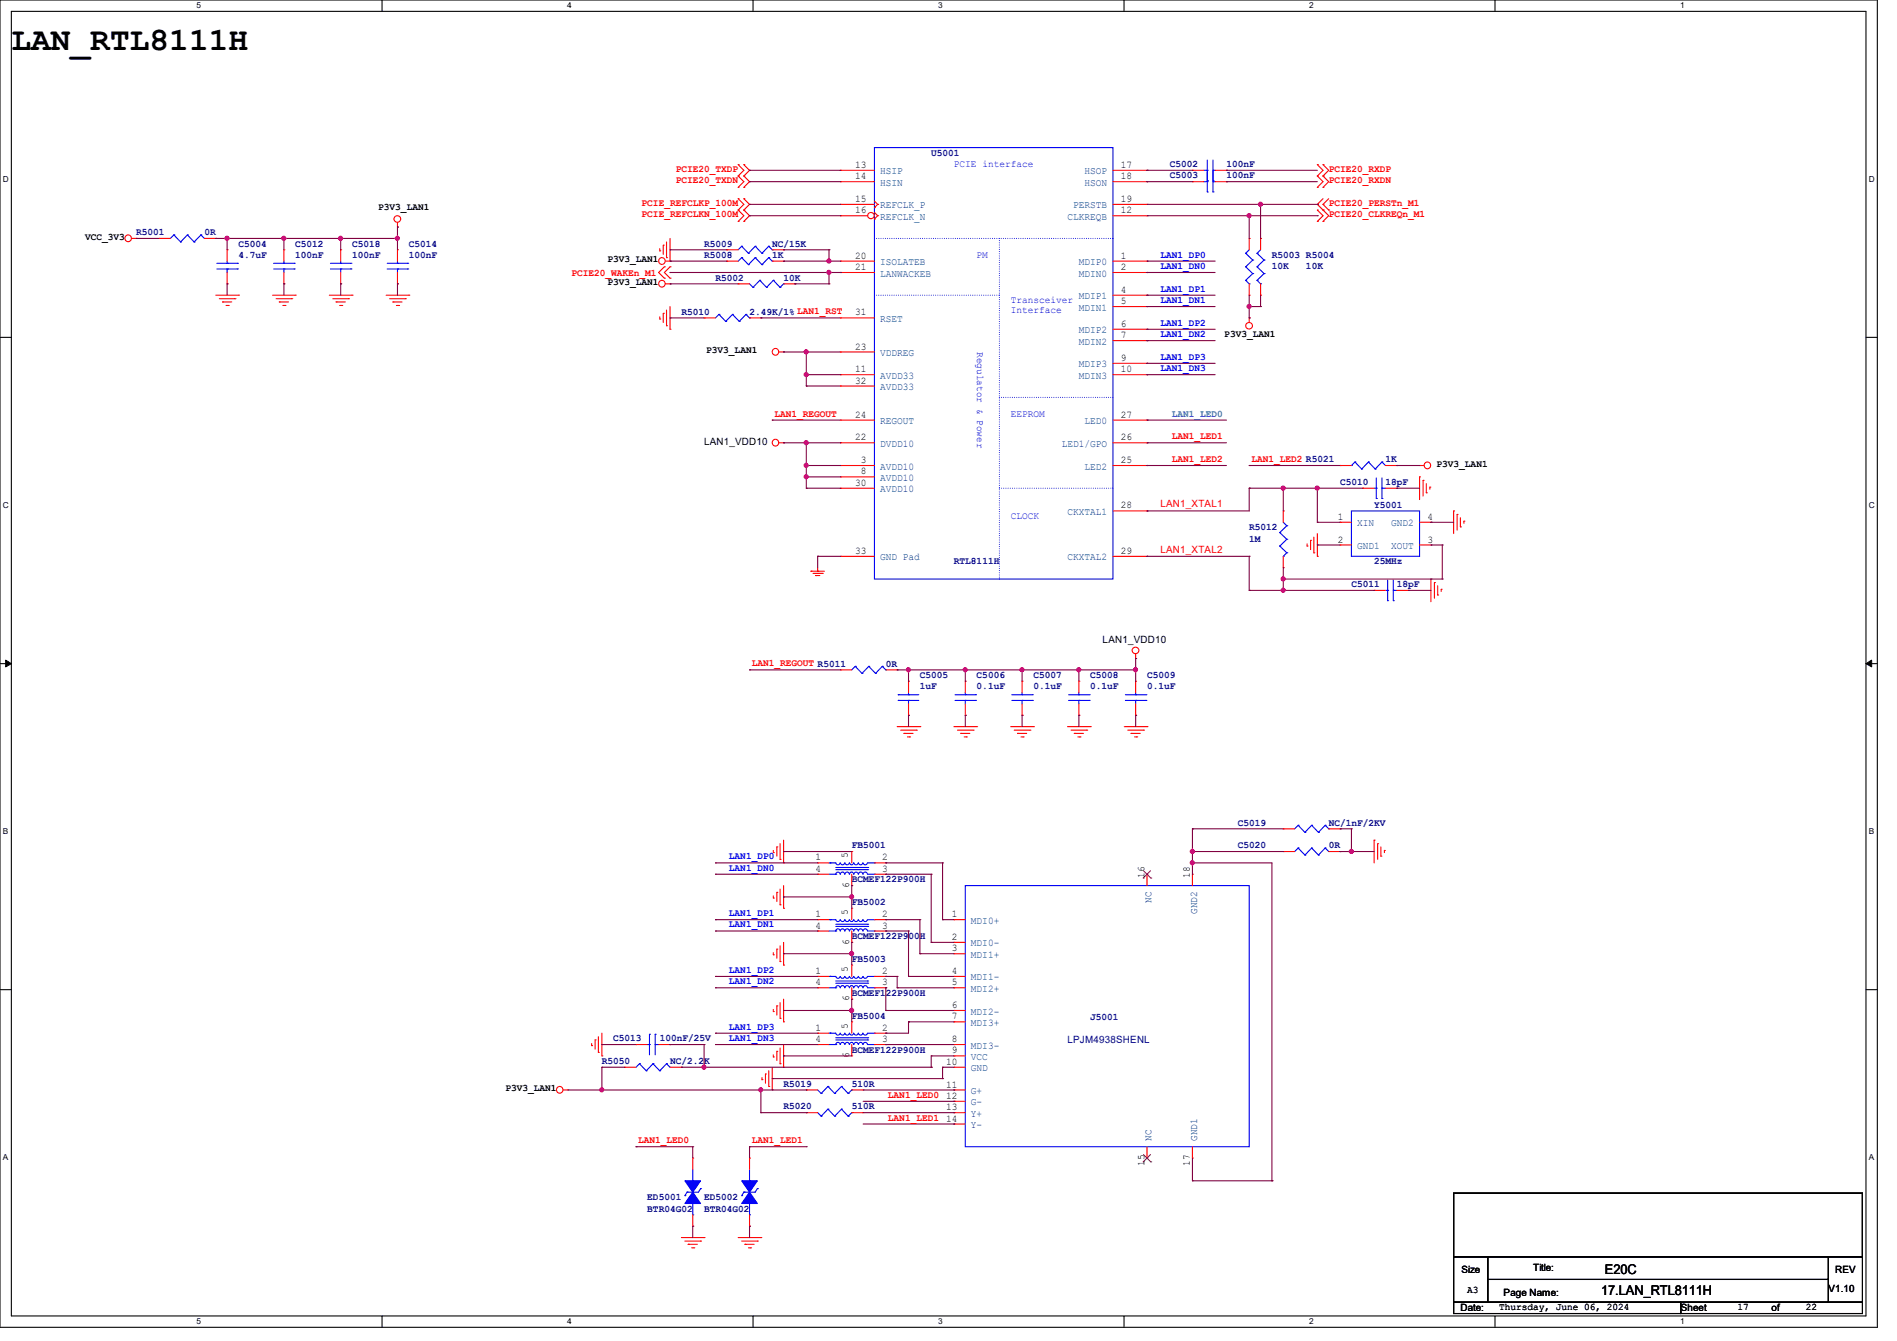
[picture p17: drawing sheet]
<svg xmlns="http://www.w3.org/2000/svg" width="297mm" height="210mm" viewBox="0 0 297 210" stroke-linecap="round" stroke-linejoin="round" font-family="sans-serif">
<defs><g id="words">
<text font-size="5.1" x="1.8" y="7.8">LAN_RTL8111H</text>
<g font-size="2.1">
<text x="250.7" y="202.9">17.LAN_RTL8111H</text>
<text x="251.2" y="199.5">E20C</text>
</g>
<g font-size="1.6" fill="#f00">
<text x="105.8" y="26.9">PCIE20_TXDP</text>
<text x="105.8" y="28.7">PCIE20_TXDN</text>
<text x="208" y="26.9">PCIE20_RXDP</text>
<text x="208" y="28.7">PCIE20_RXDN</text>
<text x="100.5" y="32.2">PCIE_REFCLKP_100M</text>
<text x="100.5" y="34">PCIE_REFCLKN_100M</text>
<text x="208" y="34">PCIE20_CLKREQn_M1</text>
<text x="208" y="32.2">PCIE20_PERSTn_M1</text>
<text x="89.5" y="43.2">PCIE20_WAKEn_M1</text>
<text x="121.2" y="65.2">LAN1_REGOUT</text>
<text x="183.5" y="68.8">LAN1_LED1</text>
<text x="183.5" y="72.3">LAN1_LED2</text>
<text x="195.9" y="72.3">LAN1_LED2 R5021</text>
<text x="181.7" y="79.5">LAN1_XTAL1</text>
<text x="181.7" y="86.6">LAN1_XTAL2</text>
<text x="117.7" y="104.4">LAN1_REGOUT R5011</text>
<text x="139" y="171.9">LAN1_LED0</text>
<text x="99.9" y="179">LAN1_LED0</text>
<text x="117.7" y="179">LAN1_LED1</text>
<text x="139" y="175.5">LAN1_LED1</text>
</g>
<g font-size="1.6">
<text x="133.9" y="26.3">13</text>
<text x="133.9" y="28.1">14</text>
<text x="175.5" y="26.3">17</text>
<text x="175.5" y="28.1">18</text>
<text x="59.2" y="32.9">P3V3_LAN1</text>
<text x="133.9" y="31.6">15</text>
<text x="133.9" y="33.4">16</text>
<text x="175.5" y="31.6">19</text>
<text x="175.5" y="33.4">12</text>
<text x="13.3" y="37.6">VCC_3V3</text>
<text x="95.1" y="41.1">P3V3_LAN1</text>
<text x="133.9" y="40.5">20</text>
<text x="175.5" y="40.5">1</text>
<text x="95.1" y="44.7">P3V3_LAN1</text>
<text x="133.9" y="42.3">21</text>
<text x="175.5" y="42.3">2</text>
<text x="175.5" y="45.8">4</text>
<text x="175.5" y="47.6">5</text>
<text x="133.9" y="49.4">31</text>
<text x="175.5" y="51.2">6</text>
<text x="175.5" y="53">7</text>
<text x="191.7" y="52.8">P3V3_LAN1</text>
<text x="110.6" y="55.3">P3V3_LAN1</text>
<text x="133.9" y="54.7">23</text>
<text x="133.9" y="58.3">11</text>
<text x="175.5" y="56.5">9</text>
<text x="175.5" y="58.3">10</text>
<text x="133.9" y="65.4">24</text>
<text x="133.9" y="60.1">32</text>
<text x="175.5" y="65.4">27</text>
<text x="110.2" y="69.7">LAN1_VDD10</text>
<text x="133.9" y="69">22</text>
<text x="175.5" y="69">26</text>
<text x="133.9" y="76.1">30</text>
<text x="134.8" y="72.5">3</text>
<text x="134.8" y="74.3">8</text>
<text x="175.5" y="72.5">25</text>
<text x="224.9" y="73.1">P3V3_LAN1</text>
<text x="175.5" y="79.6">28</text>
<text x="209.5" y="81.4">1</text>
<text x="223.5" y="81.4">4</text>
<text x="133.9" y="86.7">33</text>
<text x="175.5" y="86.7">29</text>
<text x="209.5" y="85">2</text>
<text x="223.5" y="85">3</text>
<text x="172.6" y="100.7">LAN1_VDD10</text>
<text x="127.7" y="136.5">4</text>
<text x="127.7" y="134.7">1</text>
<text x="132.8" y="134.4" transform="rotate(-90 132.8 134.4)">5</text>
<text x="138.1" y="136.5">3</text>
<text x="138.1" y="134.7">2</text>
<text x="179.2" y="137.5" transform="rotate(-90 179.2 137.5)">16</text>
<text x="186.3" y="137.5" transform="rotate(-90 186.3 137.5)">18</text>
<text x="127.7" y="143.6">1</text>
<text x="132.8" y="143.3" transform="rotate(-90 132.8 143.3)">5</text>
<text x="133" y="139" transform="rotate(-90 133 139)">6</text>
<text x="138.1" y="143.6">2</text>
<text x="149" y="143.6">1</text>
<text x="127.7" y="145.4">4</text>
<text x="133" y="147.9" transform="rotate(-90 133 147.9)">6</text>
<text x="138.1" y="145.4">3</text>
<text x="149" y="147.2">2</text>
<text x="149" y="149">3</text>
<text x="127.7" y="154.3">4</text>
<text x="127.7" y="152.5">1</text>
<text x="132.8" y="152.2" transform="rotate(-90 132.8 152.2)">5</text>
<text x="138.1" y="154.3">3</text>
<text x="138.1" y="152.5">2</text>
<text x="149" y="154.3">5</text>
<text x="149" y="152.5">4</text>
<text x="127.7" y="161.4">1</text>
<text x="132.8" y="161.1" transform="rotate(-90 132.8 161.1)">5</text>
<text x="133" y="156.8" transform="rotate(-90 133 156.8)">6</text>
<text x="138.1" y="161.4">2</text>
<text x="149" y="159.6">7</text>
<text x="149" y="157.9">6</text>
<text x="127.7" y="163.2">4</text>
<text x="133" y="165.7" transform="rotate(-90 133 165.7)">6</text>
<text x="138.1" y="163.2">3</text>
<text x="148.1" y="166.8">10</text>
<text x="149" y="165">9</text>
<text x="149" y="163.2">8</text>
<text x="79.1" y="170.9">P3V3_LAN1</text>
<text x="148.1" y="170.3">11</text>
<text x="148.1" y="172.1">12</text>
<text x="148.1" y="173.9">13</text>
<text x="148.1" y="175.6">14</text>
<text x="179.2" y="182.6" transform="rotate(-90 179.2 182.6)">15</text>
<text x="186.3" y="182.6" transform="rotate(-90 186.3 182.6)">17</text>
<text x="228.8" y="199.3">Size</text>
<text x="229.7" y="202.5">A3</text>
<text x="235.4" y="202.9">Page Name:</text>
<text x="240" y="199">Title:</text>
<text x="286.3" y="202.4">V1.10</text>
<text x="287.3" y="199.3">REV</text>
<text x="228.6" y="205.4">Date:</text>
<text x="234.7" y="205.1">Thursday, June 06, 2024</text>
<text x="263.1" y="205.4">Sheet</text>
<text x="272" y="205.1">17</text>
<text x="277.4" y="205.4">of</text>
<text x="282.7" y="205.1">22</text>
</g>
<g font-size="1.6" fill="#003f7f">
<text x="137.8" y="27.3">HSIP</text>
<text x="137.8" y="29.1">HSIN</text>
<text x="169.8" y="27.3">HSOP</text>
<text x="169.8" y="29.1">HSON</text>
<text x="137.8" y="32.6">REFCLK_P</text>
<text x="137.8" y="34.4">REFCLK_N</text>
<text x="167.1" y="34.4">CLKREQB</text>
<text x="168" y="32.6">PERSTB</text>
<text x="137.8" y="41.5">ISOLATEB</text>
<text x="168.9" y="41.5">MDIP0</text>
<text x="137.8" y="43.3">LANWACKEB</text>
<text x="168.9" y="43.3">MDIN0</text>
<text x="168.9" y="46.9">MDIP1</text>
<text x="137.8" y="50.4">RSET</text>
<text x="168.9" y="48.6">MDIN1</text>
<text x="168.9" y="52.2">MDIP2</text>
<text x="168.9" y="54">MDIN2</text>
<text x="137.8" y="55.8">VDDREG</text>
<text x="137.8" y="59.3">AVDD33</text>
<text x="168.9" y="57.5">MDIP3</text>
<text x="168.9" y="59.3">MDIN3</text>
<text x="137.8" y="61.1">AVDD33</text>
<text x="137.8" y="66.4">REGOUT</text>
<text x="137.8" y="70">DVDD10</text>
<text x="166.2" y="70">LED1/GPO</text>
<text x="169.8" y="66.4">LED0</text>
<text x="137.8" y="73.5">AVDD10</text>
<text x="137.8" y="75.3">AVDD10</text>
<text x="137.8" y="77.1">AVDD10</text>
<text x="169.8" y="73.5">LED2</text>
<text x="167.1" y="80.6">CKXTAL1</text>
<text x="212.5" y="82.4">XIN</text>
<text x="217.8" y="82.4">GND2</text>
<text x="137.8" y="87.8">GND Pad</text>
<text x="167.1" y="87.8">CKXTAL2</text>
<text x="212.5" y="86">GND1</text>
<text x="217.8" y="86">XOUT</text>
<text x="180.3" y="141.4" transform="rotate(-90 180.3 141.4)">NC</text>
<text x="187.4" y="143.1" transform="rotate(-90 187.4 143.1)">GND2</text>
<text x="152" y="148.2">MDI0-</text>
<text x="152" y="150">MDI1+</text>
<text x="152" y="144.7">MDI0+</text>
<text x="152" y="155.3">MDI2+</text>
<text x="152" y="153.5">MDI1-</text>
<text x="152" y="160.7">MDI3+</text>
<text x="152" y="158.9">MDI2-</text>
<text x="152" y="166">VCC</text>
<text x="152" y="164.2">MDI3-</text>
<text x="152" y="167.8">GND</text>
<text x="152" y="171.3">G+</text>
<text x="152" y="173.1">G-</text>
<text x="152" y="176.7">Y-</text>
<text x="152" y="174.9">Y+</text>
<text x="180.3" y="178.7" transform="rotate(-90 180.3 178.7)">NC</text>
<text x="187.4" y="178.7" transform="rotate(-90 187.4 178.7)">GND1</text>
</g>
<g font-size="1.6" fill="#00007f">
<text x="145.8" y="24.4">U5001</text>
<text x="183.1" y="27.9">C5003</text>
<text x="183.1" y="26.2">C5002</text>
<text x="192" y="27.9">100nF</text>
<text x="192" y="26.2">100nF</text>
<text x="21.3" y="36.8">R5001</text>
<text x="32" y="36.8">0R</text>
<text x="37.3" y="38.6">C5004</text>
<text x="37.3" y="40.4">4.7uF</text>
<text x="46.2" y="38.6">C5012</text>
<text x="46.2" y="40.4">100nF</text>
<text x="55.1" y="38.6">C5018</text>
<text x="55.1" y="40.4">100nF</text>
<text x="64" y="38.6">C5014</text>
<text x="64" y="40.4">100nF</text>
<text x="110.2" y="40.4">R5008</text>
<text x="110.2" y="38.6">R5009</text>
<text x="120.9" y="40.4">1K</text>
<text x="120.9" y="38.6">NC/15K</text>
<text x="199.1" y="40.4">R5003 R5004</text>
<text x="112" y="43.9">R5002</text>
<text x="122.7" y="43.9">10K</text>
<text x="199.1" y="42.2">10K</text>
<text x="204.5" y="42.2">10K</text>
<text x="106.7" y="49.3">R5010</text>
<text x="117.3" y="49.3">2.49K/1% LAN1_RST</text>
<text x="209.8" y="75.9">C5010</text>
<text x="216.9" y="72.4">1K</text>
<text x="216.9" y="75.9">18pF</text>
<text x="195.6" y="83.1">R5012</text>
<text x="215.1" y="79.5">Y5001</text>
<text x="149.4" y="88.4">RTL8111H</text>
<text x="195.6" y="84.8">1M</text>
<text x="215.1" y="88.4">25MHz</text>
<text x="211.6" y="91.9">C5011</text>
<text x="218.7" y="91.9">18pF</text>
<text x="138.7" y="104.4">0R</text>
<text x="144" y="106.2">C5005</text>
<text x="144" y="108">1uF</text>
<text x="152.9" y="106.2">C5006</text>
<text x="152.9" y="108">0.1uF</text>
<text x="161.8" y="106.2">C5007</text>
<text x="161.8" y="108">0.1uF</text>
<text x="170.7" y="106.2">C5008</text>
<text x="170.7" y="108">0.1uF</text>
<text x="179.6" y="106.2">C5009</text>
<text x="179.6" y="108">0.1uF</text>
<text x="193.8" y="129.3">C5019</text>
<text x="208" y="129.3">NC/1nF/2KV</text>
<text x="133.3" y="132.8">FB5001</text>
<text x="193.8" y="132.8">C5020</text>
<text x="208" y="132.8">0R</text>
<text x="133.3" y="138.2">BCMEF122P900H</text>
<text x="133.3" y="141.7">FB5002</text>
<text x="133.3" y="147.1">BCMEF122P900H</text>
<text x="133.3" y="156">BCMEF122P900H</text>
<text x="133.3" y="150.6">FB5003</text>
<text x="133.3" y="159.5">FB5004</text>
<text x="170.7" y="159.7">J5001</text>
<text x="94.2" y="166.6">R5050</text>
<text x="96" y="163.1">C5013</text>
<text x="103.3" y="163.1">100nF/25V</text>
<text x="104.9" y="166.6">NC/2.2K</text>
<text x="133.3" y="164.8">BCMEF122P900H</text>
<text x="167.1" y="163.4">LPJM4938SHENL</text>
<text x="122.7" y="173.7">R5020</text>
<text x="122.7" y="170.2">R5019</text>
<text x="133.3" y="173.7">510R</text>
<text x="133.3" y="170.2">510R</text>
<text x="101.3" y="188">ED5001</text>
<text x="101.3" y="189.7">BTR04G02</text>
<text x="110.2" y="188">ED5002</text>
<text x="110.2" y="189.7">BTR04G02</text>
</g>
<g font-size="1.6" fill="#00f">
<text x="149.4" y="26.1">PCIE interface</text>
<text x="152.9" y="40.3">PM</text>
<text x="181.7" y="40.3">LAN1_DP0</text>
<text x="158.2" y="47.5">Transceiver</text>
<text x="181.7" y="42.1">LAN1_DN0</text>
<text x="181.7" y="45.7">LAN1_DP1</text>
<text x="181.7" y="47.5">LAN1_DN1</text>
<text x="158.2" y="49">Interface</text>
<text x="181.7" y="51">LAN1_DP2</text>
<text x="181.7" y="52.8">LAN1_DN2</text>
<text x="153" y="55.1" transform="rotate(90 153 55.1)">Regulator &amp; Power</text>
<text x="181.7" y="56.3">LAN1_DP3</text>
<text x="181.7" y="58.1">LAN1_DN3</text>
<text x="158.2" y="65.2">EEPROM</text>
<text x="158.2" y="81.2">CLOCK</text>
<text x="114.1" y="134.6">LAN1_DP0</text>
<text x="114.1" y="136.4">LAN1_DN0</text>
<text x="114.1" y="143.5">LAN1_DP1</text>
<text x="114.1" y="145.2">LAN1_DN1</text>
<text x="114.1" y="152.4">LAN1_DP2</text>
<text x="114.1" y="154.1">LAN1_DN2</text>
<text x="114.1" y="161.2">LAN1_DP3</text>
<text x="114.1" y="163">LAN1_DN3</text>
</g>
<text font-size="1.6" fill="#007fc0" x="183.5" y="65.2">LAN1_LED0</text>
<g font-size="1.3">
<text x="30.8" y="1.3">5</text>
<text x="88.8" y="1.3">4</text>
<text x="146.9" y="1.3">3</text>
<text x="205" y="1.3">2</text>
<text x="263.1" y="1.3">1</text>
<text x=".5" y="28.4">D</text>
<text x="292.6" y="28.4">D</text>
<text x=".5" y="79.5">C</text>
<text x="292.6" y="79.5">C</text>
<text x=".5" y="130.6">B</text>
<text x="292.6" y="130.6">B</text>
<text x=".5" y="181.7">A</text>
<text x="292.6" y="181.7">A</text>
<text x="30.8" y="207.4">5</text>
<text x="88.8" y="207.4">4</text>
<text x="146.9" y="207.4">3</text>
<text x="205" y="207.4">2</text>
<text x="263.1" y="207.4">1</text>
</g>
</g></defs>
<g fill="none" stroke="#000" stroke-width=".17">
<path d="M0 0h293.9v207.9h-293.9zM1.8 1.8h290.3v204.3h-290.3zM59.8 0v1.8M117.9 0v1.8M176 0v1.8M234.1 0v1.8M0 52.8h1.8M292.1 52.8h1.8M0 103.9h1.8M292.1 103.9h1.8M0 155h1.8M292.1 155h1.8"/>
<path d="M227.6 186.9h64v9.9h-64zM227.6 196.8h5.3v7.1h-5.3zM232.9 196.8h53.4v3.6h-53.4zM286.3 196.8h5.3v7.1h-5.3zM59.8 206.1v1.8M117.9 206.1v1.8M176 206.1v1.8M227.6 203.9h35.5v1.8h-35.5zM232.9 200.4h53.4v3.5h-53.4zM234.1 206.1v1.8M263.1 203.9h28.5v1.8h-28.5z"/>
</g>
<path d="M.9 103.4l.9 .5-.9 .5zM292.1 103.9l.9-.5v1z" fill="#000"/>
<path d="M.9 103.4l.9 .5-.9 .5zM292.1 103.9l.9-.5v1z" fill="none" stroke="#000" stroke-width=".16"/>
<g fill="none" stroke="#f00" stroke-width=".17">
<path d="M20.6 37.3h.7M21.3 37.3h.1M62.2 35.6h.1M62.2 34.8v.8M103.3 39.3h.1M103.3 38.9v.4M103.8 38.4h.1M103.8 38.4v1.4M104.4 37.9v2.4M104.9 37.3v3.6M115.6 27.6h.1M115.6 25.8h.1"/>
<path d="M115.6 29.3h.1M115.6 32.9h.1M115.6 31.1h.1M115.6 34.7h.1M115.6 25.8l.9 .9-.9 .9M115.6 27.6l.9 .8-.9 .9M115.6 31.1l.9 .9-.9 .9M115.6 32.9l.9 .9-.9 .9M116.5 25.8h.1M116.5 27.6h.1M116.5 29.3h.1M116.5 31.1h.1"/>
<path d="M116.5 32.9h.1M116.5 34.7h.1M116.5 25.8l.8 .9-.8 .9M116.5 27.6l.8 .8-.8 .9M116.5 31.1l.8 .9-.8 .9M116.5 32.9l.8 .9-.8 .9M186.7 28.4h.1M186.7 28.4h1.8M190.2 28.4h1.8M192 28.4h.1M195.6 37.3h.1M195.6 37.3v1.8"/>
<path d="M206.2 27.6h.1M206.2 25.8h.1M206.2 29.3h.1M206.2 34.7h.1M206.2 32.9h.1M206.2 32h.1M206.2 25.8l.9 .9-.9 .9M206.2 27.6l.9 .8-.9 .9M206.2 32l1.8 1.8-.9 .9M206.2 32.9l.9 .9-.9 .9M207.1 27.6h.1M207.1 25.8h.1"/>
<path d="M207.1 29.3h.1M207.1 34.7h.1M207.1 32.9h.1M207.1 32h.1M207.1 25.8l.9 .9-.9 .9M207.1 27.6l.9 .8-.9 .9M207.1 32l.9 .9M207.1 31.1l-.9 .9M208 32.9h.1M208 31.1l-.9 .9M33.8 46.2h3.5M34.3 46.8h2.5"/>
<path d="M34.8 47.3h.1M34.8 47.3h1.5M35.4 47.8h.3M35.7 47.8h.1M36.8 46.8h.1M37.3 46.2h.1M42.7 46.2h3.5M43.2 46.8h2.5M43.7 47.3h.1M43.7 47.3h1.5M44.3 47.8h.3M44.6 47.8h.1"/>
<path d="M45.7 46.8h.1M46.2 46.2h.1M51.6 46.2h3.5M52.1 46.8h2.5M52.6 47.3h.1M52.6 47.3h1.5M53.2 47.8h.3M53.5 47.8h.1M54.6 46.8h.1M55.1 46.2h.1M60.5 46.2h3.5M61 46.8h2.5"/>
<path d="M61.5 47.3h.1M61.5 47.3h1.4M62.1 47.8h.3M62.4 47.8h.1M63.5 46.8h.1M64 46.2h.1M103.3 50h.1M103.3 49.6v.4M103.8 49.1h.1M103.8 49.1v1.4M104 41.8h.1M104 43.6h.1"/>
<path d="M104 41.8l-.9 .9 .9 .9M104.2 40.9h.7M104.2 44.5h.7M104.4 40.3h.1M104.4 51h.1M104.4 48.6v2.4M104.9 40.9h.1M104.9 51.6h.1M104.9 44.5h.1M104.9 41.8h.1M104.9 43.6h.1M104.9 48v3.6"/>
<path d="M104.9 41.8l-.9 .9 .9 .9M110.2 49.8h.1M110.2 49.8h1.8M117.3 49.8h1.8M119.1 49.8h.1M122 55.1h.7M122.7 55.1h.1M195.6 49.8h.1M195.6 46.2h.1M195.6 44.5v1.7M195.6 49.8v.7M122 69.3h.7"/>
<path d="M122.7 69.3h.1M209.8 72.9h.1M209.8 72.9h1.8M213.4 76.5h.1M213.4 76.5h1.7M216.9 72.9h1.8M216.9 76.5h1.8M218.7 72.9h.1M218.7 76.5h.1M222.3 74.7h.1M222.3 72.9h.1M222.3 74.7v3.5"/>
<path d="M222.3 72.9h.7M222.8 75.2h.1M222.8 75.2v2.5M223.3 77.2h.1M223.3 75.7v1.5M223.9 76.3h.1M223.9 76.3v.3M127 89.5h.1M127 89.5h2.1M127.3 89.8h1.4M127.7 90.1h.1M127.7 90.1h.7"/>
<path d="M128 89.5h.1M128 88.9v.6M128.7 89.8h.1M204.6 85.5h.1M204.6 85.2v.3M205.2 84.6h.1M205.2 84.6v1.5M205.7 86.6h.1M205.7 84.1v2.5M206.2 87.1h.1M206.2 83.6v3.5M209.8 81.8h.1"/>
<path d="M209.8 85.3h.1M209.8 81.8h1.8M209.8 85.3h1.8M215.1 92.5h.1M215.1 92.5h1.8M218.7 92.5h1.8M220.5 92.5h.1M222.3 81.8h1.7M222.3 85.3h1.7M224 90.7h.1M224 85.3h.1M224 81.8h.1"/>
<path d="M224 90.7v3.5M224.6 91.2h.1M224.6 91.2v2.5M225.1 93.2h.1M225.1 91.7v1.5M225.6 92.3h.1M225.6 92.3v.3M227.6 80h.1M227.6 80v3.6M228.1 80.6h.1M228.1 80.6v2.4M228.6 82.5h.1"/>
<path d="M228.6 81.1v1.4M229.2 81.6h.1M229.2 81.6v.4M140.5 113.8h3.5M141 114.3h2.5M141.5 114.9h.1M141.5 114.9h1.5M142.1 115.4h.3M142.4 115.4h.1M143.5 114.3h.1M144 113.8h.1M149.4 113.8h3.5"/>
<path d="M149.9 114.3h2.5M150.4 114.9h.1M150.4 114.9h1.4M151 115.4h.3M151.1 106.7h.1M151.1 112h.1M151.1 106.7v1.8M151.1 110.2v1.8M151.3 115.4h.1M152.4 114.3h.1M152.9 113.8h.1M158.2 113.8h3.6"/>
<path d="M158.8 114.3h2.4M159.3 114.9h.1M159.3 114.9h1.4M159.9 115.4h.3M160 106.7h.1M160 112h.1M160 106.7v1.8M160 110.2v1.8M160.2 115.4h.1M161.2 114.3h.1M161.8 113.8h.1M167.1 113.8h3.6"/>
<path d="M167.7 114.3h2.4M168.2 114.9h.1M168.2 114.9h1.4M168.7 115.4h.4M168.9 106.7h.1M168.9 112h.1M168.9 106.7v1.8M168.9 110.2v1.8M169.1 115.4h.1M170.1 114.3h.1M170.7 113.8h.1M176 113.8h3.6"/>
<path d="M176.6 114.3h2.4M177.1 114.9h.1M177.1 114.9h1.4M177.6 115.4h.4M177.8 103.1h.1M177.8 106.7h.1M177.8 112h.1M177.8 102.4v.7M177.8 106.7v1.8M177.8 110.2v1.8M178 115.4h.1M179 114.3h.1"/>
<path d="M179.6 113.8h.1M121.1 133.5h.1M121.1 133.2v.3M121.6 139.7h.1M121.6 132.6h.1M121.6 132.6v1.5M121.6 139.7v1.5M122.1 134.6h.1M122.1 132.1v2.5M122.1 139.2v2.5M122.7 135.1h.1M122.7 131.6v3.5"/>
<path d="M122.7 138.7v3.5M128 136.9h.1M128 135.1h.1M128 136.9h1.8M128 135.1h1.8M133.4 133.4h.1M133.4 138.7h.1M133.4 133.4v1.7M133.4 136.9v1.8M136.9 136.9h1.8M136.9 135.1h1.8M138.7 136.9h.1"/>
<path d="M138.7 135.1h.1M215.1 131.6h.1M215.1 131.6v3.5M215.7 132.1h.1M215.7 132.1v2.5M216.2 134.1h.1M216.2 132.6v1.5M216.7 133.2h.1M216.7 133.2v.3M121.1 158.4h.1M121.1 149.5h.1M121.1 140.6h.1"/>
<path d="M121.1 140.3v.3M121.1 149.2v.3M121.1 158.1v.3M121.6 157.5h.1M121.6 148.6h.1M121.6 148.6v1.5M121.6 157.5v1.5M122.1 159.5h.1M122.1 150.6h.1M122.1 141.7h.1M122.1 148.1v2.5M122.1 157v2.5"/>
<path d="M122.7 151.1h.1M122.7 142.2h.1M122.7 147.6v3.5M122.7 156.5v3.5M128 145.8h.1M128 144h.1M128 145.8h1.8M128 144h1.8M133.4 142.2h.1M133.4 147.6h.1M133.4 142.2v1.8M133.4 145.8v1.8"/>
<path d="M136.9 145.8h1.8M136.9 144h1.8M138.7 145.8h.1M138.7 144h.1M88.2 170.7h.7M88.9 170.7h.1M92.6 163.7h.1M92.6 163.4v.3M93.2 162.9h.1M93.2 162.9v1.4M93.7 164.8h.1M93.7 162.3v2.5"/>
<path d="M94.2 165.4h.1M94.2 161.8v3.6M119.3 169.1h.1M119.3 168.7v.4M119.8 168.2h.1M119.8 168.2v1.4M120.4 170.1h.1M120.4 167.7v2.4M120.9 170.7h.1M120.9 167.1v3.6M121.1 165.5h.1M121.1 165.2v.3"/>
<path d="M121.6 164.6h.1M121.6 164.6v1.5M122.1 166.6h.1M122.1 164.1v2.5M122.7 167.1h.1M122.7 160h.1M122.7 163.6v3.5M126.2 174.2h.1M126.2 174.2h1.8M128 163.6h.1M128 161.8h.1M128 163.6h1.8"/>
<path d="M128 161.8h1.8M133.4 160h.1M133.4 165.4h.1M133.4 160v1.8M133.4 163.6v1.8M133.4 174.2h1.7M135.1 174.2h.1M136.9 163.6h1.8M136.9 161.8h1.8M138.7 163.6h.1M138.7 161.8h.1M106.7 193.8h3.5"/>
<path d="M107.2 194.4h2.5M107.7 194.9h.1M107.7 194.9h1.5M108.3 195.4h.3M108.6 195.4h.1M109.7 194.4h.1M110.2 193.8h.1M115.6 193.8h3.5M116.1 194.4h2.5M116.6 194.9h.1M116.6 194.9h1.5M117.2 195.4h.3"/>
<path d="M117.5 195.4h.1M118.6 194.4h.1M119.1 193.8h.1"/>
<circle cx="20.1" cy="37.3" r=".52"/>
<circle cx="62.2" cy="34.3" r=".52"/>
<circle cx="103.6" cy="40.9" r=".52"/>
<circle cx="103.6" cy="44.4" r=".52"/>
<circle cx="121.4" cy="55.1" r=".52"/>
<circle cx="195.6" cy="51" r=".52"/>
<circle cx="121.4" cy="69.3" r=".52"/>
<circle cx="223.5" cy="72.9" r=".52"/>
<circle cx="177.8" cy="101.9" r=".52"/>
<circle cx="87.6" cy="170.7" r=".52"/>
</g>
<g fill="none" stroke="#00f" stroke-width=".17">
<path d="M188.5 28.4h.5M189 30.1h.1M189 28.4h.1M189 26.8v3.3M189.9 28.4h.1M189.9 30.1h.1M189.9 28.4h.3M189.9 26.8v3.3M195 39.7h.1M195 39.7l1.1 1M195.6 39.1l-.6 .6M112.6 49.2h.1"/>
<path d="M112.6 49.2l-.6 .6M112.6 49.2l1 1.1M113.6 50.3h.1M114.7 49.2h.1M114.7 49.2l-1.1 1.1M114.7 49.2l1 1.1M115.7 50.3h.1M116.8 49.2h.1M116.8 49.2l-1.1 1.1M116.8 49.2l.5 .6M117.3 49.8h.1M195 41.8h.1"/>
<path d="M195 43.9h.1M195 41.8l1.1 1M195 43.9l.6 .6M195.6 44.5h.1M196.1 40.7h.1M196.1 42.8h.1M196.1 40.7l-1.1 1.1M196.1 42.8l-1.1 1.1M211.6 72.9h.1M212.1 72.3h.1M212.1 72.3l1.1 1.1M212.1 72.3l-.5 .6"/>
<path d="M213.2 73.4h.1M214.2 72.3h.1M214.2 72.3l1.1 1.1M214.2 72.3l-1 1.1M215.1 76.5h.4M215.3 73.4h.1M215.5 76.5h.1M215.5 78.1h.1M215.5 74.8v3.3M216.4 72.3h.1M216.4 78.1h.1M216.4 76.5h.1"/>
<path d="M216.4 72.3l.5 .6M216.4 72.3l-1.1 1.1M216.4 76.5h.5M216.4 74.8v3.3M211.6 80h10.6v7.1h-10.6zM216.9 92.5h.4M217.3 92.5h.1M217.3 94.1h.1M217.3 90.8v3.3M218.1 94.1h.1M218.1 92.5h.1M218.1 92.5h.6"/>
<path d="M218.1 90.8v3.3M149.5 109.7h3.2M149.5 108.8h3.2M151.1 108.8h.1M151.1 109.7h.1M151.1 108.5v.3M151.1 109.7v.5M152.7 109.7h.1M152.7 108.8h.1M158.4 109.7h3.2M158.4 108.8h3.2M160 108.8h.1"/>
<path d="M160 109.7h.1M160 108.5v.3M160 109.7v.5M161.6 109.7h.1M161.6 108.8h.1M167.3 109.7h3.2M167.3 108.8h3.2M168.9 108.8h.1M168.9 109.7h.1M168.9 108.5v.3M168.9 109.7v.5M170.5 109.7h.1"/>
<path d="M170.5 108.8h.1M176.2 109.7h3.2M176.2 108.8h3.2M177.8 108.8h.1M177.8 109.7h.1M177.8 108.5v.3M177.8 109.7v.5M179.4 109.7h.1M179.4 108.8h.1M129.8 136.9h1.1M130 135.1h.1M130.9 136.9h.1"/>
<path d="M130.9 136.2h4.9M130.9 135.8h4.9M131.5 136.9a.34 .34 0 0 0-.3-.3 .34 .34 0 0 0-.3 .3M131.5 135.1a.34 .34 0 0 1-.3 .3 .34 .34 0 0 1-.3-.3h-1.1M132.2 136.9a.34 .34 0 0 0-.3-.3 .34 .34 0 0 0-.3 .3M132.2 135.1a.34 .34 0 0 1-.3 .3 .34 .34 0 0 1-.3-.3M133 136.9a.34 .34 0 0 0-.4-.3 .34 .34 0 0 0-.3 .3M133 135.1a.34 .34 0 0 1-.4 .3 .34 .34 0 0 1-.3-.3M133.6 136.9a.32 .32 0 0 0-.3-.3 .32 .32 0 0 0-.3 .3M133.6 135.1a.32 .32 0 0 1-.3 .3 .32 .32 0 0 1-.3-.3M134.4 136.9a.34 .34 0 0 0-.4-.3 .34 .34 0 0 0-.3 .3M134.4 135.1a.34 .34 0 0 1-.4 .3 .34 .34 0 0 1-.3-.3"/>
<path d="M135.1 136.9a.34 .34 0 0 0-.4-.3 .34 .34 0 0 0-.3 .3M135.1 135.1a.34 .34 0 0 1-.4 .3 .34 .34 0 0 1-.3-.3M135.8 136.9a.34 .34 0 0 0-.3-.3 .34 .34 0 0 0-.4 .3M135.8 135.1a.34 .34 0 0 1-.3 .3 .34 .34 0 0 1-.4-.3M135.8 136.2h.1M135.8 135.8h.1M135.8 136.9h1.1M135.8 135.1h1.1M136.9 136.9h.1M136.9 135.1h.1M129.8 145.8h1.1M130 144h.1"/>
<path d="M130.9 145.8h.1M130.9 145.1h4.9M130.9 144.7h4.9M131.5 145.8a.34 .34 0 0 0-.3-.3 .34 .34 0 0 0-.3 .3M131.5 144a.34 .34 0 0 1-.3 .3 .34 .34 0 0 1-.3-.3h-1.1M132.2 145.8a.34 .34 0 0 0-.3-.3 .34 .34 0 0 0-.3 .3M132.2 144a.34 .34 0 0 1-.3 .3 .34 .34 0 0 1-.3-.3M133 145.8a.34 .34 0 0 0-.4-.3 .34 .34 0 0 0-.3 .3M133 144a.34 .34 0 0 1-.4 .3 .34 .34 0 0 1-.3-.3M133.6 145.8a.32 .32 0 0 0-.3-.3 .32 .32 0 0 0-.3 .3M133.6 144a.32 .32 0 0 1-.3 .3 .32 .32 0 0 1-.3-.3M134.4 145.8a.34 .34 0 0 0-.4-.3 .34 .34 0 0 0-.3 .3"/>
<path d="M134.4 144a.34 .34 0 0 1-.4 .3 .34 .34 0 0 1-.3-.3M135.1 145.8a.34 .34 0 0 0-.4-.3 .34 .34 0 0 0-.3 .3M135.1 144a.34 .34 0 0 1-.4 .3 .34 .34 0 0 1-.3-.3M135.8 145.8a.34 .34 0 0 0-.3-.3 .34 .34 0 0 0-.4 .3M135.8 144a.34 .34 0 0 1-.3 .3 .34 .34 0 0 1-.4-.3M135.8 145.1h.1M135.8 144.7h.1M135.8 145.8h1.1M135.8 144h1.1M136.9 145.8h.1M136.9 144h.1M128 174.2l.6 .6"/>
<path d="M128.6 174.8h.1M129.6 173.7h.1M129.6 173.7l-1 1.1M129.6 173.7l1.1 1.1M129.8 163.6h1.1M130 161.8h.1M130.7 174.8h.1M130.9 163.6h.1M130.9 162.9h4.9M130.9 162.5h4.9M131.5 163.6a.34 .34 0 0 0-.3-.4 .34 .34 0 0 0-.3 .4M131.5 161.8a.34 .34 0 0 1-.3 .3 .34 .34 0 0 1-.3-.3h-1.1"/>
<path d="M131.7 173.7h.1M131.7 173.7l-1 1.1M131.7 173.7l1.1 1.1M132.2 163.6a.34 .34 0 0 0-.3-.4 .34 .34 0 0 0-.3 .4M132.2 161.8a.34 .34 0 0 1-.3 .3 .34 .34 0 0 1-.3-.3M132.8 174.8h.1M133 163.6a.34 .34 0 0 0-.4-.4 .34 .34 0 0 0-.3 .4M133 161.8a.34 .34 0 0 1-.4 .3 .34 .34 0 0 1-.3-.3M133.4 174.2h.1M133.4 174.2l-.6 .6M133.6 163.6a.32 .32 0 0 0-.3-.4 .32 .32 0 0 0-.3 .4M133.6 161.8a.32 .32 0 0 1-.3 .3 .32 .32 0 0 1-.3-.3"/>
<path d="M134.4 163.6a.34 .34 0 0 0-.4-.4 .34 .34 0 0 0-.3 .4M134.4 161.8a.34 .34 0 0 1-.4 .3 .34 .34 0 0 1-.3-.3M135.1 163.6a.34 .34 0 0 0-.4-.4 .34 .34 0 0 0-.3 .4M135.1 161.8a.34 .34 0 0 1-.4 .3 .34 .34 0 0 1-.3-.3M135.8 163.6a.34 .34 0 0 0-.3-.4 .34 .34 0 0 0-.4 .4M135.8 161.8a.34 .34 0 0 1-.3 .3 .34 .34 0 0 1-.4-.3M135.8 162.9h.1M135.8 162.5h.1M135.8 163.6h1.1M135.8 161.8h1.1M136.9 163.6h.1M136.9 161.8h.1"/>
<path d="M116.1 187.2h.1M116.5 186.7h.1M116.5 186.7l-.4 .5M117.3 184.9h.1M117.3 190.2h.1M117.3 183.1v1.8M117.3 188.5v1.7M118.6 186.1h.1M118.6 186.1l-.4 .6h-1.7"/>
</g>
<path d="M116.1 184.9h2.5l-1.3 1.8z" fill-rule="evenodd" fill="#00f"/>
<path d="M116.1 184.9h2.5l-1.3 1.8z" fill="none" stroke="#00f" stroke-width=".17"/>
<path d="M117.3 186.7l1.3 1.8h-2.5z" fill-rule="evenodd" fill="#00f"/>
<path d="M107.2 187.2h.1M107.6 186.7h.1M107.6 186.7l-.4 .5M108.5 184.9h.1M108.5 190.2h.1M108.5 183.1v1.8M108.5 188.5v1.7M109.7 186.1h.1M109.7 186.1l-.4 .6h-1.7M117.3 186.7l1.3 1.8h-2.5z" fill="none" stroke="#00f" stroke-width=".17"/>
<path d="M117.3 181.4h.1M117.3 192h.1M117.3 181.4v1.7M117.3 190.2v1.8" fill="none" stroke="#f00" stroke-width=".17"/>
<path d="M107.2 184.9h2.5l-1.2 1.8z" fill-rule="evenodd" fill="#00f"/>
<path d="M107.2 184.9h2.5l-1.2 1.8z" fill="none" stroke="#00f" stroke-width=".17"/>
<path d="M108.5 186.7l1.2 1.8h-2.5z" fill-rule="evenodd" fill="#00f"/>
<path d="M136.9 23.1h37.3v67.6h-37.3zM108.5 186.7l1.2 1.8h-2.5z" fill="none" stroke="#00f" stroke-width=".17"/>
<g fill="none" stroke="#f00" stroke-width=".17">
<path d="M131.6 32h.1M131.6 32h5.3M136.9 32.5h.1M136.9 34.3h.1M136.9 31.5l.5 .5M136.9 33.3l.5 .5M137.4 32h.1M137.4 33.8h.1M137.4 32l-.5 .5M137.4 33.8l-.5 .5M131.6 42.7h.1M131.6 42.7h5.3"/>
<path d="M108.5 181.4h.1M108.5 192h.1M108.5 181.4v1.7M108.5 190.2v1.8"/>
</g>
<path d="M136.9 37.3h37.3M156.5 37.3v53.4M174.2 37.3h.1M136.9 46.2h19.6M156.5 46.2h.1M156.5 76.5h17.7M156.5 62.2h.1M174.2 76.5h.1M174.2 62.2h-17.7M156.5 90.7h.1" fill="none" stroke="#00f" stroke-width=".17" stroke-dasharray="0 .3"/>
<circle cx="136.4" cy="33.8" r=".5" fill="#fff"/>
<g fill="none" stroke="#f00" stroke-width=".17">
<path d="M24.9 37.3h.1M24.9 37.3h1.8M32 37.3h1.8M33.8 37.3h.1M35.6 39.1h.1M35.6 39.1v1.8M44.5 39.1h.1M44.5 39.1v1.8M53.3 39.1h.1M53.3 39.1v1.8M62.2 39.1h.1M62.2 39.1v1.8"/>
<path d="M113.8 39.1h.1M113.8 39.1h1.8M120.9 39.1h1.8M122.7 39.1h.1M131.6 33.8h.1M131.6 26.7h.1M131.6 28.4h.1M131.6 33.8h4.2M131.6 26.7h5.3M131.6 28.4h5.3M174.2 33.8h5.4M174.2 26.7h5.4"/>
<path d="M174.2 28.4h5.4M174.2 32h5.4M179.6 26.7h.1M179.6 28.4h.1M179.6 32h.1M179.6 33.8h.1M186.7 26.7h.1M186.7 26.7h1.8M190.2 26.7h1.8M192 26.7h.1M197.4 37.3h.1M197.4 37.3v1.8"/>
<path d="M35.6 44.5h.1M35.6 42.7v1.8M44.5 44.5h.1M44.5 42.7v1.8M53.3 44.5h.1M53.3 42.7v1.8M62.2 44.5h.1M62.2 42.7v1.8M113.8 40.9h.1M113.8 40.9h1.8M115.6 44.5h.1M115.6 44.5h1.7"/>
<path d="M120.9 40.9h1.8M122.7 40.9h.1M122.7 44.5h1.8M124.5 44.5h.1M131.6 40.9h.1M131.6 55.1h.1M131.6 49.8h.1M131.6 58.7h.1M131.6 40.9h5.3M131.6 58.7h5.3M131.6 55.1h5.3M131.6 49.8h5.3"/>
<path d="M174.2 40.9h5.4M174.2 42.7h5.4M174.2 46.2h5.4M174.2 48h5.4M174.2 51.6h5.4M174.2 53.3h5.4M174.2 56.9h5.4M174.2 58.7h5.4M179.6 40.9h.1M179.6 42.7h.1M179.6 46.2h.1M179.6 48h.1"/>
<path d="M179.6 51.6h.1M179.6 53.3h.1M179.6 56.9h.1M179.6 58.7h.1M197.4 46.2h.1M197.4 44.5v1.7M131.6 65.8h.1M131.6 72.9h.1M131.6 74.7h.1M131.6 76.5h.1M131.6 69.3h.1M131.6 60.5h.1"/>
<path d="M131.6 65.8h5.3M131.6 69.3h5.3M131.6 72.9h5.3M131.6 74.7h5.3M131.6 76.5h5.3M131.6 60.5h5.3M174.2 65.8h5.4M174.2 69.3h5.4M174.2 72.9h5.4M179.6 65.8h.1M179.6 69.3h.1M179.6 72.9h.1"/>
<path d="M131.6 87.1h.1M131.6 87.1h5.3M174.2 80h5.4M174.2 87.1h5.4M179.6 80h.1M179.6 87.1h.1M200.9 80h.1M200.9 88.9h.1M200.9 80v1.8M200.9 87.1v1.8M131.6 104.9h.1M131.6 104.9h1.8"/>
<path d="M138.7 104.9h1.8M140.5 104.9h.1M142.2 106.7h.1M142.2 112h.1M142.2 106.7v1.8M142.2 110.2v1.8M179.6 136.9h.1M179.6 136.9v1.8M186.7 136.9h.1M186.7 136.9v1.8M200.9 133.4h.1M200.9 129.8h.1"/>
<path d="M200.9 133.4h1.8M200.9 129.8h1.8M208 133.4h1.8M208 129.8h1.8M209.8 133.4h.1M209.8 129.8h.1M128 154.7h.1M128 152.9h.1M128 154.7h1.8M128 152.9h1.8M133.4 151.1h.1M133.4 156.5h.1"/>
<path d="M133.4 151.1v1.8M133.4 154.7v1.8M136.9 154.7h1.8M136.9 152.9h1.8M138.7 154.7h.1M138.7 152.9h.1M149.4 154.7h.1M149.4 147.6h.1M149.4 149.4h.1M149.4 152.9h.1M149.4 158.2h.1M149.4 144h.1"/>
<path d="M149.4 154.7h1.7M149.4 152.9h1.7M149.4 147.6h1.7M149.4 149.4h1.7M149.4 158.2h1.7M149.4 144h1.7M97.8 167.1h.1M97.8 167.1h1.8M99.6 163.6h.1M99.6 163.6h1.7M103.1 163.6h1.8M104.9 163.6h.1"/>
<path d="M104.9 167.1h1.8M106.7 167.1h.1M126.2 170.7h.1M126.2 170.7h1.8M133.4 170.7h1.7M135.1 170.7h.1M149.4 165.4h.1M149.4 163.6h.1M149.4 160h.1M149.4 170.7h.1M149.4 172.5h.1M149.4 176h.1"/>
<path d="M149.4 174.2h.1M149.4 167.1h.1M149.4 170.7h1.7M149.4 163.6h1.7M149.4 167.1h1.7M149.4 165.4h1.7M149.4 160h1.7M149.4 172.5h1.7M149.4 176h1.7M149.4 174.2h1.7M179.6 179.6v1.8M186.7 179.6v1.8"/>
<path d="M179.6 181.4h.1M186.7 181.4h.1"/>
<circle cx="136.4" cy="33.8" r=".5"/>
</g>
<g fill="none" stroke="#00f" stroke-width=".17">
<path d="M27.2 36.8h.1M27.2 36.8l-.5 .5M27.2 36.8l1.1 1.1M28.3 37.9h.1M29.3 36.8h.1M29.3 36.8l-1 1.1M29.3 36.8l1.1 1.1M30.4 37.9h.1M31.5 36.8h.1M31.5 36.8l-1.1 1.1M31.5 36.8l.5 .5M32 37.3h.1"/>
<path d="M116.1 38.6h.1M116.1 38.6l-.5 .5M116.1 38.6l1.1 1.1M117.2 39.7h.1M118.2 38.6h.1M118.2 38.6l-1 1.1M118.2 38.6l1.1 1.1M119.3 39.7h.1M120.4 38.6h.1M120.4 38.6l-1.1 1.1M120.4 38.6l.5 .5M120.9 39.1h.1"/>
<path d="M188.5 26.7h.5M189 28.3h.1M189 26.7h.1M189 25.1v3.2M189.9 26.7h.1M189.9 28.3h.1M189.9 26.7h.3M189.9 25.1v3.2M196.8 39.7h.1M196.8 39.7l1.1 1M197.4 39.1l-.6 .6M34 42.1h3.2"/>
<path d="M34 41.2h3.2M35.6 41.2h.1M35.6 42.1h.1M35.6 40.9v.3M35.6 42.1v.6M37.2 42.1h.1M37.2 41.2h.1M42.8 42.1h3.3M42.8 41.2h3.3M44.5 41.2h.1M44.5 42.1h.1M44.5 40.9v.3"/>
<path d="M44.5 42.1v.6M46.1 42.1h.1M46.1 41.2h.1M51.7 42.1h3.2M51.7 41.2h3.2M53.3 41.2h.1M53.3 42.1h.1M53.3 40.9v.3M53.3 42.1v.6M54.9 42.1h.1M54.9 41.2h.1M60.6 42.1h3.2"/>
<path d="M60.6 41.2h3.2M62.2 41.2h.1M62.2 42.1h.1M62.2 40.9v.3M62.2 42.1v.6M63.8 42.1h.1M63.8 41.2h.1M116.1 40.3h.1M116.1 40.3l-.5 .6M116.1 40.3l1.1 1.1M117.2 41.4h.1M117.3 44.5l.6 .5"/>
<path d="M117.9 45h.1M118.2 40.3h.1M118.2 40.3l-1 1.1M118.2 40.3l1.1 1.1M119 43.9h.1M119 43.9l-1.1 1.1M119 43.9l1 1.1M119.3 41.4h.1M120 45h.1M120.4 40.3h.1M120.4 40.3l-1.1 1.1M120.4 40.3l.5 .6"/>
<path d="M120.9 40.9h.1M121.1 43.9h.1M121.1 43.9l-1.1 1.1M121.1 43.9l1 1.1M122.1 45h.1M122.7 44.5h.1M122.7 44.5l-.6 .5M196.8 41.8h.1M196.8 43.9h.1M196.8 41.8l1.1 1M196.8 43.9l.6 .6M197.4 44.5h.1"/>
<path d="M197.9 40.7h.1M197.9 42.8h.1M197.9 40.7l-1.1 1.1M197.9 42.8l-1.1 1.1M200.4 83.4h.1M200.4 85.5h.1M200.4 83.4l1.1 1.1M200.4 85.5l1.1 1.1M200.9 87.1h.1M200.9 81.8l.6 .5M201.5 82.3h.1M201.5 84.5h.1"/>
<path d="M201.5 86.6h.1M201.5 82.3l-1.1 1.1M201.5 84.5l-1.1 1M201.5 86.6l-.6 .5M133.9 104.4h.1M133.9 104.4l-.5 .5M133.9 104.4l1.1 1.1M135 105.5h.1M136 104.4h.1M136 104.4l-1 1.1M136 104.4l1.1 1.1M137.1 105.5h.1"/>
<path d="M138.1 104.4h.1M138.1 104.4l-1 1.1M138.1 104.4l.6 .5M138.7 104.9h.1M140.6 109.7h.1M140.6 108.8h.1M140.6 109.7h3.2M140.6 108.8h3.2M142.2 108.8h.1M142.2 109.7h.1M142.2 108.5v.3M142.2 109.7v.5"/>
<path d="M151.1 138.7h44.5v40.9h-44.5zM203.2 132.8h.1M203.2 129.2h.1M203.2 132.8l-.5 .6M203.2 132.8l1.1 1.1M203.2 129.2l-.5 .6M203.2 129.2l1.1 1.1M204.3 133.9h.1M204.3 130.3h.1M205.4 132.8h.1M205.4 129.2h.1M205.4 132.8l-1.1 1.1"/>
<path d="M205.4 132.8l1 1.1M205.4 129.2l-1.1 1.1M205.4 129.2l1 1.1M206.4 133.9h.1M206.4 130.3h.1M207.5 132.8h.1M207.5 129.2h.1M207.5 132.8l-1.1 1.1M207.5 132.8l.5 .6M207.5 129.2l-1.1 1.1M207.5 129.2l.5 .6M208 133.4h.1"/>
<path d="M208 129.8h.1M129.8 154.7h1.1M130 152.9h.1M130.9 154.7h.1M130.9 154h4.9M130.9 153.6h4.9M131.5 154.7a.34 .34 0 0 0-.3-.4 .34 .34 0 0 0-.3 .4M131.5 152.9a.34 .34 0 0 1-.3 .3 .34 .34 0 0 1-.3-.3h-1.1M132.2 154.7a.34 .34 0 0 0-.3-.4 .34 .34 0 0 0-.3 .4M132.2 152.9a.34 .34 0 0 1-.3 .3 .34 .34 0 0 1-.3-.3M133 154.7a.34 .34 0 0 0-.4-.4 .34 .34 0 0 0-.3 .4M133 152.9a.34 .34 0 0 1-.4 .3 .34 .34 0 0 1-.3-.3"/>
<path d="M133.6 154.7a.32 .32 0 0 0-.3-.4 .32 .32 0 0 0-.3 .4M133.6 152.9a.32 .32 0 0 1-.3 .3 .32 .32 0 0 1-.3-.3M134.4 154.7a.34 .34 0 0 0-.4-.4 .34 .34 0 0 0-.3 .4M134.4 152.9a.34 .34 0 0 1-.4 .3 .34 .34 0 0 1-.3-.3M135.1 154.7a.34 .34 0 0 0-.4-.4 .34 .34 0 0 0-.3 .4M135.1 152.9a.34 .34 0 0 1-.4 .3 .34 .34 0 0 1-.3-.3M135.8 154.7a.34 .34 0 0 0-.3-.4 .34 .34 0 0 0-.4 .4M135.8 152.9a.34 .34 0 0 1-.3 .3 .34 .34 0 0 1-.4-.3M135.8 154h.1M135.8 153.6h.1M135.8 154.7h1.1M135.8 152.9h1.1"/>
<path d="M136.9 154.7h.1M136.9 152.9h.1M100.1 166.6h.1M100.1 166.6l-.5 .5M100.1 166.6l1.1 1.1M101.2 167.7h.1M101.3 163.6h.4M101.7 163.6h.1M101.7 162h.1M101.7 162v3.2M102.2 166.6h.1M102.2 166.6l-1 1.1"/>
<path d="M102.2 166.6l1.1 1.1M102.6 162h.1M102.6 163.6h.1M102.6 163.6h.5M102.6 162v3.2M103.3 167.7h.1M104.4 166.6h.1M104.4 166.6l-1.1 1.1M104.4 166.6l.5 .5M104.9 167.1h.1M128 170.7l.6 .5M128.6 171.2h.1"/>
<path d="M129.6 170.1h.1M129.6 170.1l-1 1.1M129.6 170.1l1.1 1.1M130.7 171.2h.1M131.7 170.1h.1M131.7 170.1l-1 1.1M131.7 170.1l1.1 1.1M132.8 171.2h.1M133.4 170.7h.1M133.4 170.7l-.6 .5"/>
</g>
<path d="M179 137.5h.1M179 136.4l1.2 1.1M180.1 136.4l-1.1 1.1M180.2 137.5h.1M179 182h.1M179 180.8l1.2 1.2M180.1 180.8l-1.1 1.2M180.2 182h.1" fill="none" stroke="#7f3f00" stroke-width=".16"/>
<path d="M179.6 32h17.8M197.4 32h.1" fill="none" stroke="#7f003f" stroke-width=".17"/>
<circle cx="197.3" cy="32" r=".32" fill="#f0f"/>
<circle cx="197.3" cy="32" r=".32" fill="none" stroke="#f0f" stroke-width=".17"/>
<path d="M179.6 33.8h16M195.6 33.8h.1" fill="none" stroke="#7f003f" stroke-width=".17"/>
<circle cx="195.6" cy="33.8" r=".32" fill="#f0f"/>
<circle cx="195.6" cy="33.8" r=".32" fill="none" stroke="#f0f" stroke-width=".17"/>
<g fill="none" stroke="#7f003f" stroke-width=".17">
<path d="M122.7 55.1h.1M122.7 55.1h8.9M126.2 55.1h.1M179.6 40.9h.1M179.6 42.7h.1M179.6 46.2h.1M179.6 48h.1M179.6 51.6h.1M179.6 53.3h.1M179.6 40.9h10.6M179.6 42.7h10.6M179.6 46.2h10.6"/>
<path d="M179.6 48h10.6M179.6 51.6h10.6M179.6 53.3h10.6"/>
</g>
<circle cx="126.2" cy="55.1" r=".32" fill="#f0f"/>
<circle cx="126.2" cy="55.1" r=".32" fill="none" stroke="#f0f" stroke-width=".17"/>
<path d="M126.2 55.1h.1M126.2 58.7h.1M126.2 55.1v5.4M126.2 58.7h5.4M179.6 56.9h.1M179.6 56.9h10.6" fill="none" stroke="#7f003f" stroke-width=".17"/>
<circle cx="126.2" cy="58.7" r=".32" fill="#f0f"/>
<circle cx="126.2" cy="58.7" r=".32" fill="none" stroke="#f0f" stroke-width=".17"/>
<path d="M179.6 58.7h.1M179.6 58.7h10.6M120.9 65.8h.1M120.9 65.8h10.7M122.7 69.3h.1M122.7 69.3h8.9M126.2 60.5h.1M126.2 69.3h.1M126.2 60.5h5.4M179.6 65.8h.1M179.6 65.8h12.4" fill="none" stroke="#7f003f" stroke-width=".17"/>
<circle cx="126.2" cy="69.3" r=".32" fill="#f0f"/>
<circle cx="126.2" cy="69.3" r=".32" fill="none" stroke="#f0f" stroke-width=".17"/>
<path d="M126.2 69.3h.1M126.2 72.9h.1M126.2 69.3v3.6M126.2 72.9h5.4M179.6 69.3h.1M179.6 69.3h12.4" fill="none" stroke="#7f003f" stroke-width=".17"/>
<circle cx="126.2" cy="72.9" r=".32" fill="#f0f"/>
<circle cx="126.2" cy="72.9" r=".32" fill="none" stroke="#f0f" stroke-width=".17"/>
<path d="M126.2 72.9h.1M126.2 74.7h.1M126.2 72.9v3.6M126.2 74.7h5.4M179.6 72.9h.1M179.6 72.9h12.4" fill="none" stroke="#7f003f" stroke-width=".17"/>
<circle cx="126.2" cy="74.7" r=".32" fill="#f0f"/>
<circle cx="126.2" cy="74.7" r=".32" fill="none" stroke="#f0f" stroke-width=".17"/>
<g fill="none" stroke="#7f003f" stroke-width=".17">
<path d="M117.3 26.7h.1M117.3 28.4h.1M117.3 32h.1M117.3 33.8h.1M117.3 26.7h14.3M117.3 28.4h14.3M117.3 32h14.3M117.3 33.8h14.3M179.6 26.7h.1M179.6 28.4h.1M179.6 26.7h7.1M179.6 28.4h7.1"/>
<path d="M192 26.7h.1M192 28.4h.1M192 26.7h14.2M192 28.4h14.2M104.9 42.7h.1M104.9 42.7h24.9M126.2 76.5h.1M126.2 76.5h5.4M128 87.1h.1M128 87.1h3.6M128 87.1v1.8M179.6 80h.1"/>
<path d="M179.6 87.1h.1M179.6 80h16M179.6 87.1h16"/>
</g>
<circle cx="129.8" cy="42.7" r=".32" fill="#f0f"/>
<circle cx="129.8" cy="42.7" r=".32" fill="none" stroke="#f0f" stroke-width=".17"/>
<g fill="none" stroke="#7f003f" stroke-width=".17">
<path d="M21.3 37.3h.1M21.3 37.3h3.6M33.8 37.3h.1M33.8 37.3h1.8M35.6 37.3h.1M35.6 37.3v1.8M62.2 35.6h.1M62.2 35.6v1.7M104.9 39.1h.1M104.9 39.1h8.9M122.7 39.1h.1M122.7 39.1h7.1"/>
<path d="M129.8 39.1h.1M129.8 39.1v1.8h-7.1M35.6 44.5h.1M35.6 44.5v1.7M104.9 40.9h.1M104.9 40.9h8.9M122.7 40.9h.1"/>
</g>
<circle cx="129.8" cy="40.9" r=".32" fill="#f0f"/>
<circle cx="129.8" cy="40.9" r=".32" fill="none" stroke="#f0f" stroke-width=".17"/>
<g fill="none" stroke="#7f003f" stroke-width=".17">
<path d="M104.9 49.8h.1M104.9 49.8h5.3M119.1 49.8h.1M119.1 49.8h12.5M129.8 40.9h.1M129.8 40.9h1.8M117.3 104.9h.1M117.3 104.9h14.3M140.5 104.9h.1M140.5 104.9h19.5M142.2 104.9h.1M142.2 104.9v1.8"/>
<path d="M151.1 104.9h.1M177.8 103.1h.1M177.8 103.1v1.8"/>
</g>
<circle cx="151.1" cy="104.9" r=".32" fill="#f0f"/>
<circle cx="151.1" cy="104.9" r=".32" fill="none" stroke="#f0f" stroke-width=".17"/>
<circle cx="142.2" cy="104.9" r=".32" fill="#f0f"/>
<circle cx="142.2" cy="104.9" r=".32" fill="none" stroke="#f0f" stroke-width=".17"/>
<path d="M142.2 112h.1M142.2 112v1.8M151.1 112h.1M151.1 104.9h.1M151.1 104.9v1.8M151.1 112v1.8M160 104.9h.1M160 104.9v1.8" fill="none" stroke="#7f003f" stroke-width=".17"/>
<circle cx="160" cy="104.9" r=".32" fill="#f0f"/>
<circle cx="160" cy="104.9" r=".32" fill="none" stroke="#f0f" stroke-width=".17"/>
<path d="M160 112h.1M160 104.9h.1M160 112v1.8M160 104.9h8.9M168.9 104.9h.1M168.9 104.9v1.8" fill="none" stroke="#7f003f" stroke-width=".17"/>
<circle cx="168.9" cy="104.9" r=".32" fill="#f0f"/>
<circle cx="168.9" cy="104.9" r=".32" fill="none" stroke="#f0f" stroke-width=".17"/>
<path d="M168.9 112h.1M168.9 104.9h.1M168.9 112v1.8M168.9 104.9h8.9M177.8 104.9h.1M177.8 104.9v1.8" fill="none" stroke="#7f003f" stroke-width=".17"/>
<circle cx="177.8" cy="104.9" r=".32" fill="#f0f"/>
<circle cx="177.8" cy="104.9" r=".32" fill="none" stroke="#f0f" stroke-width=".17"/>
<path d="M195.6 76.5h.1M195.6 76.5v3.5M195.6 76.5h5.3M195.6 87.1h.1M195.6 92.5h.1M195.6 87.1v5.4M195.6 92.5h19.5M200.9 90.7h.1M200.9 88.9v1.8M215.1 92.5h.1M177.8 112h.1M177.8 112v1.8" fill="none" stroke="#7f003f" stroke-width=".17"/>
<circle cx="200.9" cy="92.4" r=".32" fill="#f0f"/>
<circle cx="200.9" cy="92.4" r=".32" fill="none" stroke="#f0f" stroke-width=".17"/>
<path d="M35.6 37.3h.1M35.6 37.3h8.9M44.5 37.3h.1M44.5 37.3v1.8M44.5 44.5h.1M44.5 44.5v1.7M218.7 76.5h.1M218.7 76.5h3.6M220.5 92.5h.1M220.5 92.5h3.5" fill="none" stroke="#7f003f" stroke-width=".17"/>
<circle cx="44.4" cy="37.3" r=".32" fill="#f0f"/>
<circle cx="44.4" cy="37.3" r=".32" fill="none" stroke="#f0f" stroke-width=".17"/>
<circle cx="35.5" cy="37.3" r=".32" fill="#f0f"/>
<circle cx="35.5" cy="37.3" r=".32" fill="none" stroke="#f0f" stroke-width=".17"/>
<path d="M53.3 37.3h.1M53.3 37.3v1.8M53.3 37.3h8.9M53.3 44.5h.1M53.3 44.5v1.7" fill="none" stroke="#7f003f" stroke-width=".17"/>
<circle cx="62.2" cy="37.3" r=".32" fill="#f0f"/>
<circle cx="62.2" cy="37.3" r=".32" fill="none" stroke="#f0f" stroke-width=".17"/>
<circle cx="53.3" cy="37.3" r=".32" fill="#f0f"/>
<circle cx="53.3" cy="37.3" r=".32" fill="none" stroke="#f0f" stroke-width=".17"/>
<path d="M200.9 76.5h.1M200.9 76.5v3.5" fill="none" stroke="#7f003f" stroke-width=".17"/>
<circle cx="200.9" cy="76.4" r=".32" fill="#f0f"/>
<circle cx="200.9" cy="76.4" r=".32" fill="none" stroke="#f0f" stroke-width=".17"/>
<path d="M200.9 76.5h.1M200.9 76.5h5.3M206.2 76.5h.1M206.2 76.5v5.3M206.2 85.3h.1M206.2 81.8h.1M206.2 85.3h3.6M206.2 81.8h3.6M224 81.8h.1M224 81.8h3.6" fill="none" stroke="#7f003f" stroke-width=".17"/>
<circle cx="206.2" cy="76.4" r=".32" fill="#f0f"/>
<circle cx="206.2" cy="76.4" r=".32" fill="none" stroke="#f0f" stroke-width=".17"/>
<g fill="none" stroke="#7f003f" stroke-width=".17">
<path d="M44.5 37.3h.1M44.5 37.3h8.8M62.2 37.3h.1M62.2 37.3v1.8M62.2 44.5h.1M62.2 44.5v1.7M206.2 76.5h.1M206.2 76.5h7.2M224 85.3h.1M224 85.3h1.8M225.8 85.3h.1M225.8 85.3v5.4"/>
<path d="M133.4 156.5h.1M133.4 156.5v1.7M122.7 165.4h.1M122.7 165.4h10.7"/>
</g>
<circle cx="133.3" cy="158.2" r=".32" fill="#f0f"/>
<circle cx="133.3" cy="158.2" r=".32" fill="none" stroke="#f0f" stroke-width=".17"/>
<path d="M122.7 158.2h.1M122.7 149.4h.1M122.7 158.2h10.7M133.4 158.2h.1M133.4 147.6h.1M133.4 147.6v1.8h-10.7M133.4 158.2v1.8" fill="none" stroke="#7f003f" stroke-width=".17"/>
<circle cx="133.3" cy="149.3" r=".32" fill="#f0f"/>
<circle cx="133.3" cy="149.3" r=".32" fill="none" stroke="#f0f" stroke-width=".17"/>
<path d="M133.4 138.7h.1M133.4 138.7v1.8h-10.7M122.7 140.5h.1M133.4 149.4h.1M133.4 149.4v1.7" fill="none" stroke="#7f003f" stroke-width=".17"/>
<circle cx="133.3" cy="140.4" r=".32" fill="#f0f"/>
<circle cx="133.3" cy="140.4" r=".32" fill="none" stroke="#f0f" stroke-width=".17"/>
<g fill="none" stroke="#7f003f" stroke-width=".17">
<path d="M195.6 72.9h.1M195.6 72.9h14.2M218.7 72.9h.1M218.7 72.9h3.6M112 135.1h.1M112 136.9h.1M112 136.9h16M112 135.1h16M122.7 133.4h.1M122.7 133.4h10.7M138.7 136.9h.1M138.7 135.1h.1"/>
<path d="M138.7 136.9h7.1M138.7 135.1h8.9M145.8 136.9h.1M145.8 136.9v10.7M147.6 135.1h.1M147.6 135.1v8.9M186.7 129.8h.1M186.7 129.8h14.2M186.7 129.8v3.6M112 144h.1M112 145.8h.1M112 152.9h.1"/>
<path d="M112 154.7h.1M112 154.7h16M112 152.9h16M112 145.8h16M112 144h16M133.4 140.5h.1M133.4 140.5v1.7M138.7 158.2h.1M138.7 154.7h.1M138.7 152.9h.1M138.7 145.8h.1M138.7 144h.1"/>
<path d="M138.7 158.2h10.7M138.7 154.7v3.5M138.7 152.9h1.8M138.7 145.8h3.5M138.7 144h5.3M140.5 154.7h.1M140.5 152.9h.1M140.5 154.7h8.9M140.5 152.9v1.8M142.2 152.9h.1M142.2 145.8h.1M142.2 145.8v7.1"/>
<path d="M142.2 152.9h7.2M144 149.4h.1M144 144h.1M144 149.4h5.4M144 144v5.4M145.8 147.6h.1M145.8 147.6h3.6M147.6 144h.1M147.6 144h1.8M88.9 170.7h5.3M94.2 170.7h.1M112 161.8h.1"/>
<path d="M112 163.6h.1M112 163.6h16M112 161.8h16M119.1 174.2h.1M119.1 174.2h7.1M126.2 174.2h.1M126.2 170.7h.1M126.2 170.7h-7.1v3.5M135.1 170.7h14.3M135.1 172.5h14.3M135.1 174.2h14.3M135.1 176h14.3"/>
<path d="M138.7 163.6h.1M138.7 161.8h.1M138.7 163.6h10.7M142.2 160h.1M142.2 160h7.2M142.2 160v1.8h-3.5M149.4 170.7h.1M149.4 172.5h.1M149.4 174.2h.1M149.4 176h.1"/>
</g>
<circle cx="186.7" cy="133.3" r=".32" fill="#f0f"/>
<circle cx="186.7" cy="133.3" r=".32" fill="none" stroke="#f0f" stroke-width=".17"/>
<path d="M209.8 129.8h.1M209.8 129.8h1.8M211.6 129.8h.1M211.6 129.8v3.6" fill="none" stroke="#7f003f" stroke-width=".17"/>
<circle cx="211.6" cy="133.3" r=".32" fill="#f0f"/>
<circle cx="211.6" cy="133.3" r=".32" fill="none" stroke="#f0f" stroke-width=".17"/>
<path d="M186.7 133.4h.1M186.7 133.4h14.2M186.7 133.4v1.7M209.8 133.4h.1M209.8 133.4h5.3M211.6 133.4h.1" fill="none" stroke="#7f003f" stroke-width=".17"/>
<circle cx="186.7" cy="135.1" r=".32" fill="#f0f"/>
<circle cx="186.7" cy="135.1" r=".32" fill="none" stroke="#f0f" stroke-width=".17"/>
<g fill="none" stroke="#7f003f" stroke-width=".17">
<path d="M186.7 135.1h.1M186.7 135.1h12.4v49.8M186.7 135.1v1.8M104.9 163.6h.1M104.9 163.6h5.3M106.7 167.1h.1M106.7 167.1h39.1M110.2 163.6h.1M110.2 163.6v3.5M120.9 168.9h.1M120.9 168.9h26.7M145.8 165.4h.1"/>
<path d="M145.8 167.1h.1M145.8 165.4h3.6M145.8 165.4v1.7M147.6 167.1h.1M147.6 168.9h.1M147.6 167.1h1.8M147.6 167.1v1.8M108.5 192h.1M108.5 192v1.8M117.3 192h.1M117.3 192v1.8M186.7 184.9h.1"/>
<path d="M186.7 181.4v3.5M186.7 184.9h12.4M199.1 184.9h.1"/>
</g>
<circle cx="110.2" cy="167.1" r=".32" fill="#f0f"/>
<circle cx="110.2" cy="167.1" r=".32" fill="none" stroke="#f0f" stroke-width=".17"/>
<path d="M94.2 163.6h.1M94.2 167.1h.1M94.2 170.7h.1M94.2 163.6h5.4M94.2 167.1h3.6M94.2 167.1v3.6M94.2 170.7h24.9M119.1 170.7h.1" fill="none" stroke="#7f003f" stroke-width=".17"/>
<circle cx="94.2" cy="170.7" r=".32" fill="#f0f"/>
<circle cx="94.2" cy="170.7" r=".32" fill="none" stroke="#f0f" stroke-width=".17"/>
<circle cx="119.1" cy="170.7" r=".32" fill="#f0f"/>
<circle cx="119.1" cy="170.7" r=".32" fill="none" stroke="#f0f" stroke-width=".17"/>
<path d="M200.9 90.7h24.9M225.8 90.7h.1M99.6 179.6h.1M99.6 179.6h8.9M108.5 179.6h.1M108.5 179.6v1.8M117.3 179.6h.1M117.3 179.6h8.9M117.3 179.6v1.8M126.2 179.6h.1" fill="none" stroke="#7f003f" stroke-width=".17"/>
<circle cx="200.9" cy="90.7" r=".32" fill="#f0f"/>
<circle cx="200.9" cy="90.7" r=".32" fill="none" stroke="#f0f" stroke-width=".17"/>
<path d="M195.6 48h.1M195.6 46.2v1.8M200.9 92.5h.1M200.9 90.7v1.8" fill="none" stroke="#7f003f" stroke-width=".17"/>
<circle cx="195.6" cy="48" r=".32" fill="#f0f"/>
<circle cx="195.6" cy="48" r=".32" fill="none" stroke="#f0f" stroke-width=".17"/>
<g fill="none" stroke="#7f003f" stroke-width=".17">
<path d="M195.6 33.8h.1M195.6 33.8v3.5M195.6 33.8h10.6M197.4 32h.1M197.4 32v5.3M197.4 32h8.8M206.2 33.8h.1M206.2 32h.1M104.9 44.5h.1M104.9 44.5h10.7M124.5 44.5h.1M124.5 44.5h5.3"/>
<path d="M129.8 44.5h.1M131.6 42.7h.1M131.6 42.7h-1.8v1.8M195.6 48h.1M195.6 49.8h.1M195.6 48h1.8M195.6 48v1.8M197.4 48h.1M197.4 46.2v1.8"/>
</g>
<circle cx="197.3" cy="32" r=".32" fill="#f0f"/>
<circle cx="197.3" cy="32" r=".32" fill="none" stroke="#f0f" stroke-width=".17"/>
<circle cx="195.6" cy="33.8" r=".32" fill="#f0f"/>
<circle cx="195.6" cy="33.8" r=".32" fill="none" stroke="#f0f" stroke-width=".17"/>
<circle cx="126.2" cy="55.1" r=".32" fill="#f0f"/>
<circle cx="126.2" cy="55.1" r=".32" fill="none" stroke="#f0f" stroke-width=".17"/>
<circle cx="126.2" cy="58.7" r=".32" fill="#f0f"/>
<circle cx="126.2" cy="58.7" r=".32" fill="none" stroke="#f0f" stroke-width=".17"/>
<circle cx="126.2" cy="69.3" r=".32" fill="#f0f"/>
<circle cx="126.2" cy="69.3" r=".32" fill="none" stroke="#f0f" stroke-width=".17"/>
<circle cx="126.2" cy="72.9" r=".32" fill="#f0f"/>
<circle cx="126.2" cy="72.9" r=".32" fill="none" stroke="#f0f" stroke-width=".17"/>
<circle cx="126.2" cy="74.7" r=".32" fill="#f0f"/>
<circle cx="126.2" cy="74.7" r=".32" fill="none" stroke="#f0f" stroke-width=".17"/>
<circle cx="129.8" cy="42.7" r=".32" fill="#f0f"/>
<circle cx="129.8" cy="42.7" r=".32" fill="none" stroke="#f0f" stroke-width=".17"/>
<circle cx="129.8" cy="40.9" r=".32" fill="#f0f"/>
<circle cx="129.8" cy="40.9" r=".32" fill="none" stroke="#f0f" stroke-width=".17"/>
<circle cx="151.1" cy="104.9" r=".32" fill="#f0f"/>
<circle cx="151.1" cy="104.9" r=".32" fill="none" stroke="#f0f" stroke-width=".17"/>
<circle cx="142.2" cy="104.9" r=".32" fill="#f0f"/>
<circle cx="142.2" cy="104.9" r=".32" fill="none" stroke="#f0f" stroke-width=".17"/>
<circle cx="160" cy="104.9" r=".32" fill="#f0f"/>
<circle cx="160" cy="104.9" r=".32" fill="none" stroke="#f0f" stroke-width=".17"/>
<circle cx="168.9" cy="104.9" r=".32" fill="#f0f"/>
<circle cx="168.9" cy="104.9" r=".32" fill="none" stroke="#f0f" stroke-width=".17"/>
<circle cx="177.8" cy="104.9" r=".32" fill="#f0f"/>
<circle cx="177.8" cy="104.9" r=".32" fill="none" stroke="#f0f" stroke-width=".17"/>
<circle cx="200.9" cy="92.4" r=".32" fill="#f0f"/>
<circle cx="200.9" cy="92.4" r=".32" fill="none" stroke="#f0f" stroke-width=".17"/>
<circle cx="44.4" cy="37.3" r=".32" fill="#f0f"/>
<circle cx="44.4" cy="37.3" r=".32" fill="none" stroke="#f0f" stroke-width=".17"/>
<circle cx="35.5" cy="37.3" r=".32" fill="#f0f"/>
<circle cx="35.5" cy="37.3" r=".32" fill="none" stroke="#f0f" stroke-width=".17"/>
<circle cx="62.2" cy="37.3" r=".32" fill="#f0f"/>
<circle cx="62.2" cy="37.3" r=".32" fill="none" stroke="#f0f" stroke-width=".17"/>
<circle cx="53.3" cy="37.3" r=".32" fill="#f0f"/>
<circle cx="53.3" cy="37.3" r=".32" fill="none" stroke="#f0f" stroke-width=".17"/>
<circle cx="200.9" cy="76.4" r=".32" fill="#f0f"/>
<circle cx="200.9" cy="76.4" r=".32" fill="none" stroke="#f0f" stroke-width=".17"/>
<circle cx="206.2" cy="76.4" r=".32" fill="#f0f"/>
<circle cx="206.2" cy="76.4" r=".32" fill="none" stroke="#f0f" stroke-width=".17"/>
<circle cx="133.3" cy="158.2" r=".32" fill="#f0f"/>
<circle cx="133.3" cy="158.2" r=".32" fill="none" stroke="#f0f" stroke-width=".17"/>
<circle cx="133.3" cy="149.3" r=".32" fill="#f0f"/>
<circle cx="133.3" cy="149.3" r=".32" fill="none" stroke="#f0f" stroke-width=".17"/>
<circle cx="133.3" cy="140.4" r=".32" fill="#f0f"/>
<circle cx="133.3" cy="140.4" r=".32" fill="none" stroke="#f0f" stroke-width=".17"/>
<circle cx="186.7" cy="133.3" r=".32" fill="#f0f"/>
<circle cx="186.7" cy="133.3" r=".32" fill="none" stroke="#f0f" stroke-width=".17"/>
<circle cx="211.6" cy="133.3" r=".32" fill="#f0f"/>
<circle cx="211.6" cy="133.3" r=".32" fill="none" stroke="#f0f" stroke-width=".17"/>
<circle cx="186.7" cy="135.1" r=".32" fill="#f0f"/>
<circle cx="186.7" cy="135.1" r=".32" fill="none" stroke="#f0f" stroke-width=".17"/>
<circle cx="110.2" cy="167.1" r=".32" fill="#f0f"/>
<circle cx="110.2" cy="167.1" r=".32" fill="none" stroke="#f0f" stroke-width=".17"/>
<circle cx="94.2" cy="170.7" r=".32" fill="#f0f"/>
<circle cx="94.2" cy="170.7" r=".32" fill="none" stroke="#f0f" stroke-width=".17"/>
<circle cx="119.1" cy="170.7" r=".32" fill="#f0f"/>
<circle cx="119.1" cy="170.7" r=".32" fill="none" stroke="#f0f" stroke-width=".17"/>
<circle cx="200.9" cy="90.7" r=".32" fill="#f0f"/>
<circle cx="200.9" cy="90.7" r=".32" fill="none" stroke="#f0f" stroke-width=".17"/>
<circle cx="195.6" cy="48" r=".32" fill="#f0f"/>
<circle cx="195.6" cy="48" r=".32" fill="none" stroke="#f0f" stroke-width=".17"/>
<use href="#words"/>
</svg>
